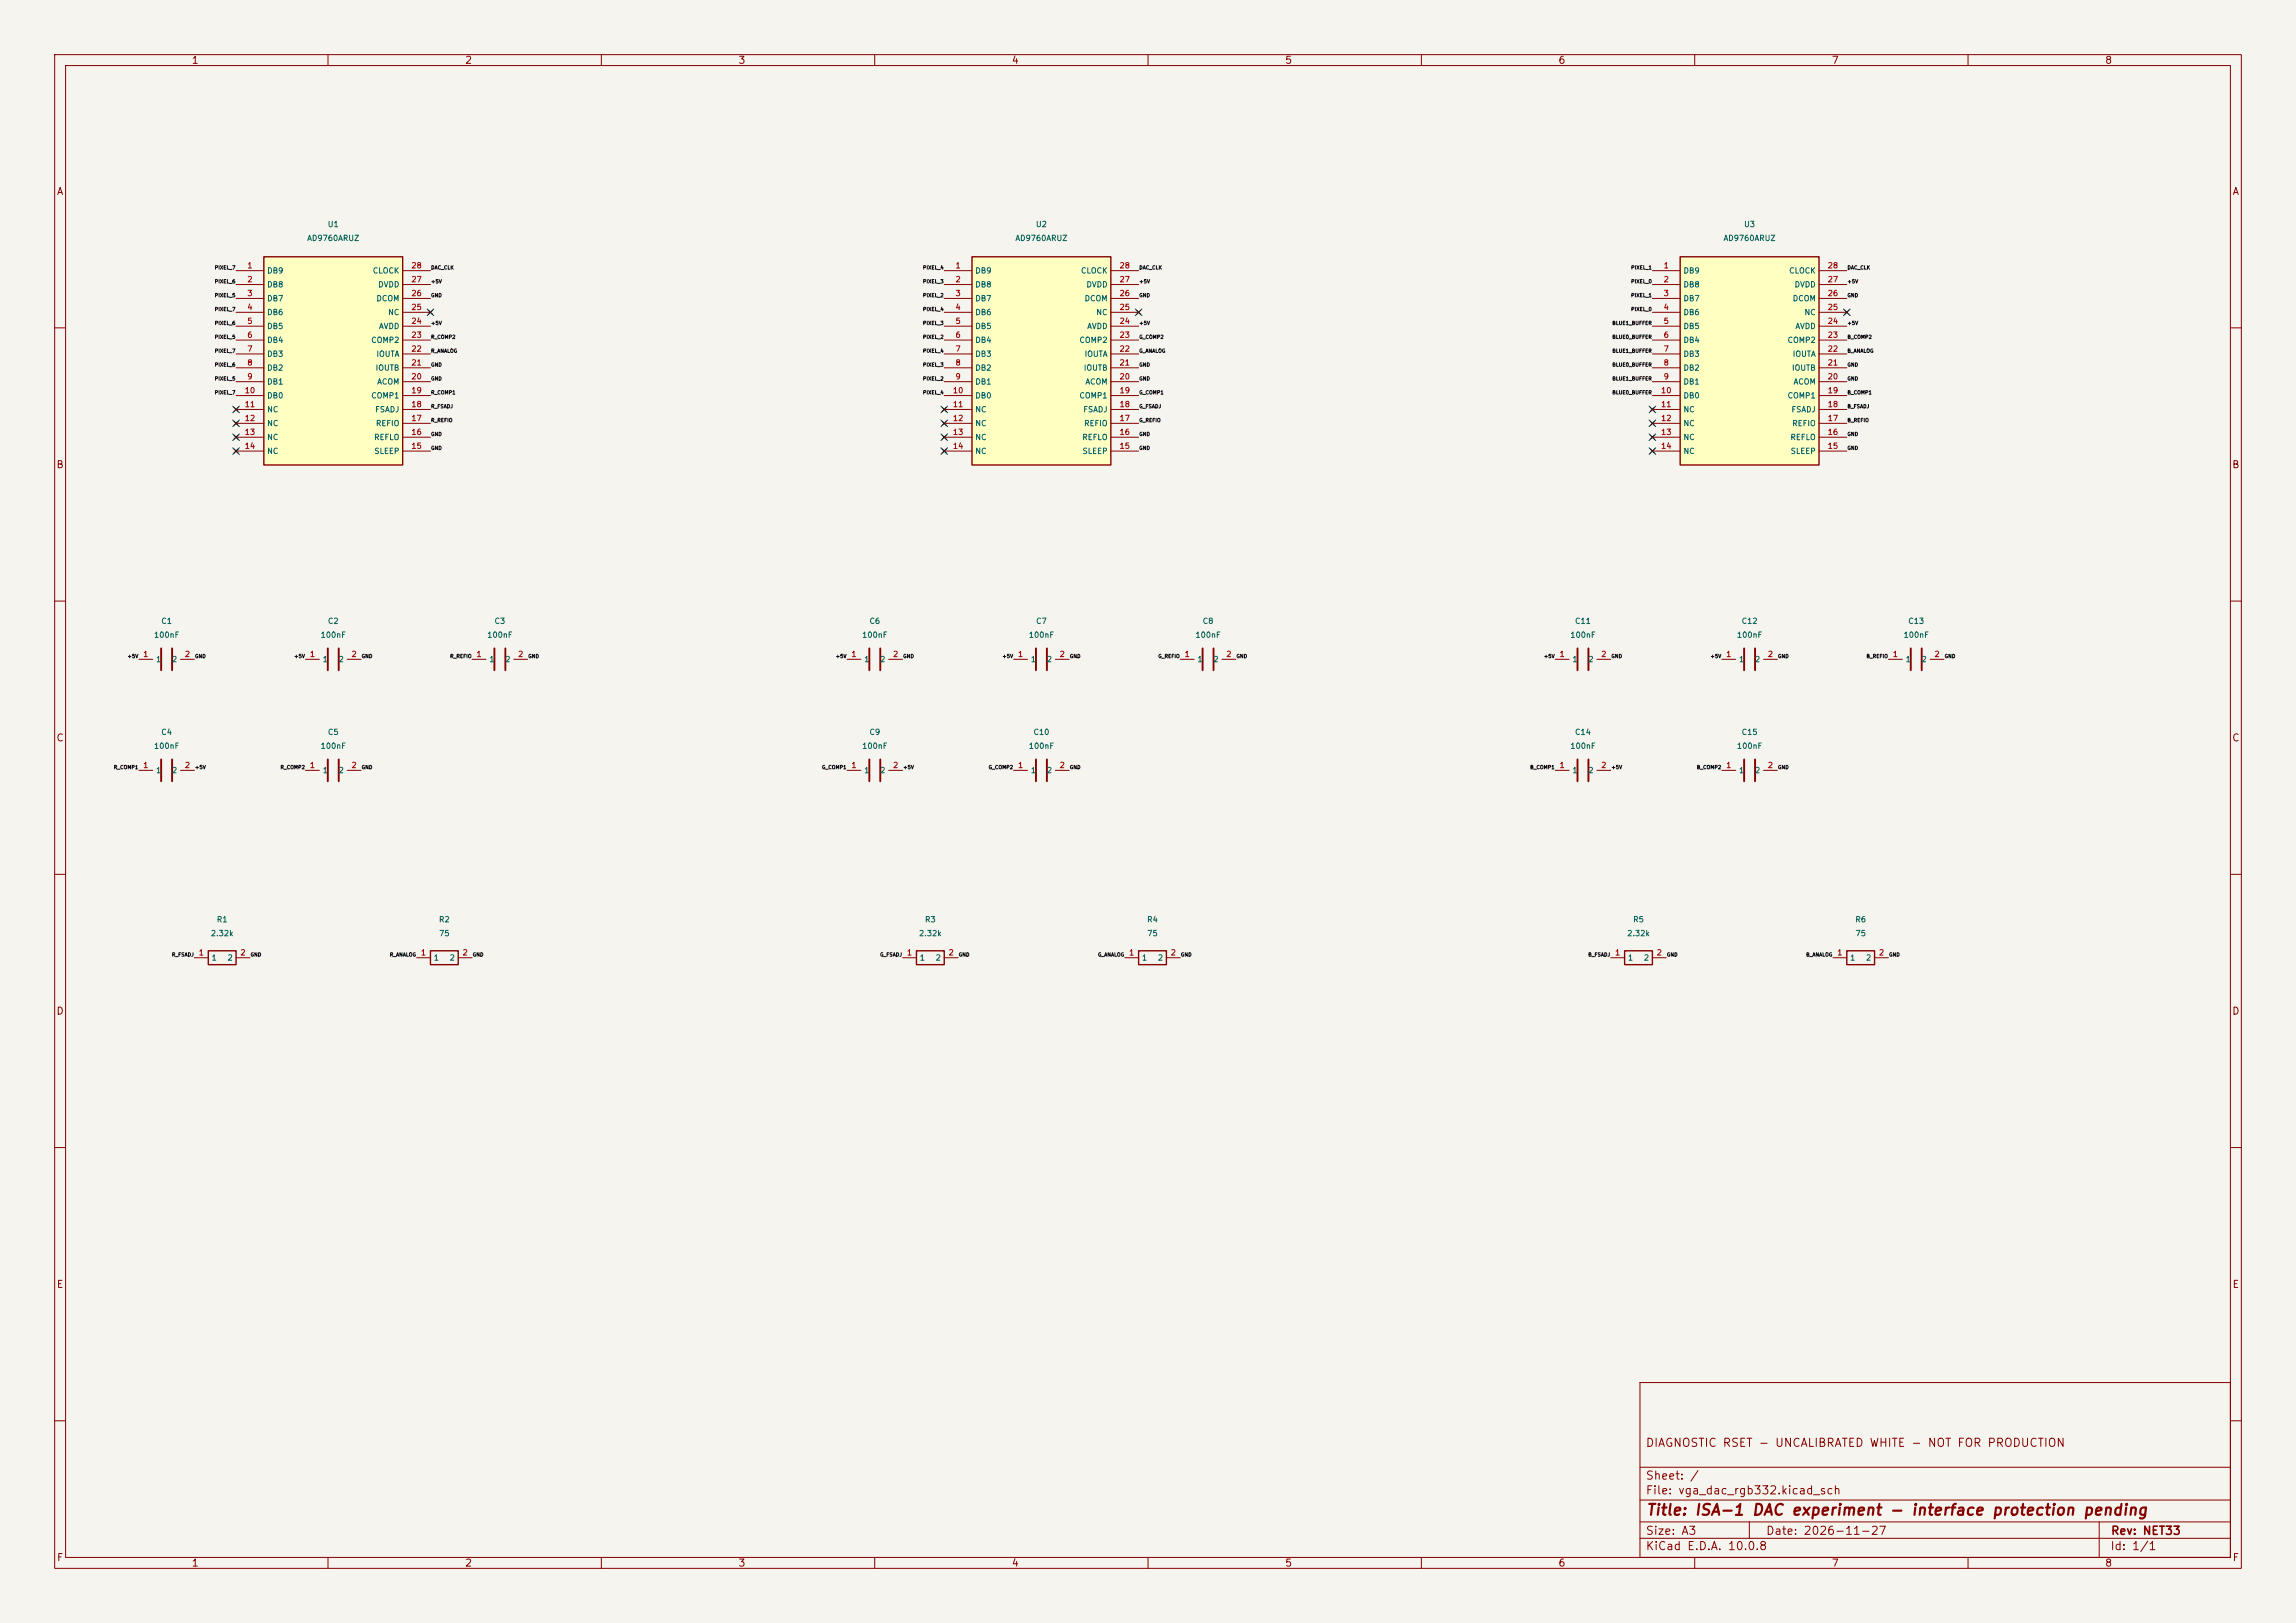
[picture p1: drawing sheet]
<svg xmlns="http://www.w3.org/2000/svg" width="420mm" height="297mm" viewBox="0 0 420 297" stroke-linecap="round" stroke-linejoin="round" font-family="sans-serif">
<defs><g id="words">
<text font-size="2" fill="#840000" x="301" y="277.8">Title: ISA-1 DAC experiment - interface protection pending</text>
<g font-size="1.5" fill="#840000">
<text x="300.9" y="265.1">DIAGNOSTIC RSET - UNCALIBRATED WHITE - NOT FOR PRODUCTION</text>
<text x="300.9" y="273.8">File: vga_dac_rgb332.kicad_sch</text>
<text x="300.9" y="271.1">Sheet: /</text>
<text x="300.9" y="281.2">Size: A3</text>
<text x="322.9" y="281.2">Date: 2026-11-27</text>
<text x="386" y="281.2">Rev: NET33</text>
<text x="300.9" y="284">KiCad E.D.A. 10.0.8</text>
<text x="385.9" y="284">Id: 1/1</text>
</g>
<g font-size="1.3" fill="#840000">
<text x="35" y="12">1</text>
<text x="85" y="12">2</text>
<text x="135" y="12">3</text>
<text x="185" y="12">4</text>
<text x="235" y="12">5</text>
<text x="285" y="12">6</text>
<text x="335" y="12">7</text>
<text x="385" y="12">8</text>
<text x="10.3" y="36">A</text>
<text x="408.3" y="36">A</text>
<text x="10.2" y="86">B</text>
<text x="408.2" y="86">B</text>
<text x="10.2" y="136">C</text>
<text x="408.2" y="136">C</text>
<text x="10.2" y="186">D</text>
<text x="408.2" y="186">D</text>
<text x="10.3" y="236">E</text>
<text x="408.3" y="236">E</text>
<text x="10.3" y="286">F</text>
<text x="35" y="287">1</text>
<text x="85" y="287">2</text>
<text x="135" y="287">3</text>
<text x="185" y="287">4</text>
<text x="235" y="287">5</text>
<text x="285" y="287">6</text>
<text x="335" y="287">7</text>
<text x="385" y="287">8</text>
<text x="408.3" y="286">F</text>
</g>
<g font-size="1" fill="#006464">
<text x="59.9" y="41.8">U1</text>
<text x="189.4" y="41.8">U2</text>
<text x="318.9" y="41.8">U3</text>
<text x="56.1" y="44.3">AD9760ARUZ</text>
<text x="185.6" y="44.3">AD9760ARUZ</text>
<text x="315.2" y="44.3">AD9760ARUZ</text>
<text x="48.8" y="50.3">DB9</text>
<text x="48.8" y="52.8">DB8</text>
<text x="68.1" y="50.3">CLOCK</text>
<text x="69.1" y="52.8">DVDD</text>
<text x="178.3" y="50.3">DB9</text>
<text x="178.3" y="52.8">DB8</text>
<text x="197.6" y="50.3">CLOCK</text>
<text x="198.6" y="52.8">DVDD</text>
<text x="307.8" y="50.3">DB9</text>
<text x="307.8" y="52.8">DB8</text>
<text x="327.2" y="50.3">CLOCK</text>
<text x="328.2" y="52.8">DVDD</text>
<text x="48.8" y="55.4">DB7</text>
<text x="48.8" y="57.9">DB6</text>
<text x="68.8" y="55.4">DCOM</text>
<text x="70.9" y="57.9">NC</text>
<text x="178.3" y="55.4">DB7</text>
<text x="178.3" y="57.9">DB6</text>
<text x="198.3" y="55.4">DCOM</text>
<text x="200.4" y="57.9">NC</text>
<text x="307.8" y="55.4">DB7</text>
<text x="307.8" y="57.9">DB6</text>
<text x="327.8" y="55.4">DCOM</text>
<text x="330" y="57.9">NC</text>
<text x="48.8" y="60.4">DB5</text>
<text x="48.8" y="63">DB4</text>
<text x="48.8" y="65.5">DB3</text>
<text x="67.8" y="63">COMP2</text>
<text x="68.8" y="65.5">IOUTA</text>
<text x="69.2" y="60.4">AVDD</text>
<text x="178.3" y="60.4">DB5</text>
<text x="178.3" y="63">DB4</text>
<text x="178.3" y="65.5">DB3</text>
<text x="197.3" y="63">COMP2</text>
<text x="198.3" y="65.5">IOUTA</text>
<text x="198.8" y="60.4">AVDD</text>
<text x="307.8" y="60.4">DB5</text>
<text x="307.8" y="63">DB4</text>
<text x="307.8" y="65.5">DB3</text>
<text x="326.9" y="63">COMP2</text>
<text x="327.8" y="65.5">IOUTA</text>
<text x="328.3" y="60.4">AVDD</text>
<text x="48.8" y="68.1">DB2</text>
<text x="48.8" y="70.6">DB1</text>
<text x="68.6" y="68.1">IOUTB</text>
<text x="68.9" y="70.6">ACOM</text>
<text x="178.3" y="68.1">DB2</text>
<text x="178.3" y="70.6">DB1</text>
<text x="198.2" y="68.1">IOUTB</text>
<text x="198.4" y="70.6">ACOM</text>
<text x="307.8" y="68.1">DB2</text>
<text x="307.8" y="70.6">DB1</text>
<text x="327.7" y="68.1">IOUTB</text>
<text x="328" y="70.6">ACOM</text>
<text x="48.8" y="73.1">DB0</text>
<text x="48.8" y="75.7">NC</text>
<text x="67.8" y="73.1">COMP1</text>
<text x="68.5" y="75.7">FSADJ</text>
<text x="178.3" y="73.1">DB0</text>
<text x="178.3" y="75.7">NC</text>
<text x="197.3" y="73.1">COMP1</text>
<text x="198.1" y="75.7">FSADJ</text>
<text x="307.8" y="73.1">DB0</text>
<text x="307.8" y="75.7">NC</text>
<text x="326.9" y="73.1">COMP1</text>
<text x="327.6" y="75.7">FSADJ</text>
<text x="48.8" y="78.2">NC</text>
<text x="48.8" y="80.8">NC</text>
<text x="48.8" y="83.3">NC</text>
<text x="68.3" y="80.8">REFLO</text>
<text x="68.4" y="83.3">SLEEP</text>
<text x="68.7" y="78.2">REFIO</text>
<text x="178.3" y="78.2">NC</text>
<text x="178.3" y="80.8">NC</text>
<text x="178.3" y="83.3">NC</text>
<text x="197.9" y="80.8">REFLO</text>
<text x="197.9" y="83.3">SLEEP</text>
<text x="198.2" y="78.2">REFIO</text>
<text x="307.8" y="78.2">NC</text>
<text x="307.8" y="80.8">NC</text>
<text x="307.8" y="83.3">NC</text>
<text x="327.4" y="80.8">REFLO</text>
<text x="327.5" y="83.3">SLEEP</text>
<text x="327.7" y="78.2">REFIO</text>
<text x="28.1" y="116.9">100nF</text>
<text x="29.4" y="114.4">C1</text>
<text x="58.6" y="116.9">100nF</text>
<text x="59.9" y="114.4">C2</text>
<text x="89" y="116.9">100nF</text>
<text x="90.4" y="114.4">C3</text>
<text x="157.6" y="116.9">100nF</text>
<text x="158.9" y="114.4">C6</text>
<text x="188.1" y="116.9">100nF</text>
<text x="189.4" y="114.4">C7</text>
<text x="218.6" y="116.9">100nF</text>
<text x="219.9" y="114.4">C8</text>
<text x="287.2" y="116.9">100nF</text>
<text x="288" y="114.4">C11</text>
<text x="317.6" y="116.9">100nF</text>
<text x="318.5" y="114.4">C12</text>
<text x="348.1" y="116.9">100nF</text>
<text x="349" y="114.4">C13</text>
<text x="28.4" y="121.4">1</text>
<text x="31.4" y="121.4">2</text>
<text x="58.9" y="121.4">1</text>
<text x="61.8" y="121.4">2</text>
<text x="89.4" y="121.4">1</text>
<text x="92.3" y="121.4">2</text>
<text x="158" y="121.4">1</text>
<text x="160.9" y="121.4">2</text>
<text x="188.5" y="121.4">1</text>
<text x="191.4" y="121.4">2</text>
<text x="218.9" y="121.4">1</text>
<text x="221.9" y="121.4">2</text>
<text x="287.5" y="121.4">1</text>
<text x="290.4" y="121.4">2</text>
<text x="318" y="121.4">1</text>
<text x="320.9" y="121.4">2</text>
<text x="348.5" y="121.4">1</text>
<text x="351.4" y="121.4">2</text>
<text x="28.1" y="137.3">100nF</text>
<text x="29.4" y="134.7">C4</text>
<text x="58.6" y="137.3">100nF</text>
<text x="59.9" y="134.7">C5</text>
<text x="157.6" y="137.3">100nF</text>
<text x="158.9" y="134.7">C9</text>
<text x="188.1" y="137.3">100nF</text>
<text x="188.9" y="134.7">C10</text>
<text x="287.2" y="137.3">100nF</text>
<text x="288" y="134.7">C14</text>
<text x="317.6" y="137.3">100nF</text>
<text x="318.5" y="134.7">C15</text>
<text x="28.4" y="141.7">1</text>
<text x="31.4" y="141.7">2</text>
<text x="58.9" y="141.7">1</text>
<text x="61.8" y="141.7">2</text>
<text x="158" y="141.7">1</text>
<text x="160.9" y="141.7">2</text>
<text x="188.5" y="141.7">1</text>
<text x="191.4" y="141.7">2</text>
<text x="287.5" y="141.7">1</text>
<text x="290.4" y="141.7">2</text>
<text x="318" y="141.7">1</text>
<text x="320.9" y="141.7">2</text>
<text x="38.5" y="171.6">2.32k</text>
<text x="39.6" y="169">R1</text>
<text x="80.2" y="169">R2</text>
<text x="80.2" y="171.6">75</text>
<text x="168" y="171.6">2.32k</text>
<text x="169.1" y="169">R3</text>
<text x="209.7" y="169">R4</text>
<text x="209.8" y="171.6">75</text>
<text x="297.5" y="171.6">2.32k</text>
<text x="298.6" y="169">R5</text>
<text x="339.3" y="169">R6</text>
<text x="339.3" y="171.6">75</text>
<text x="38.6" y="176">1</text>
<text x="41.5" y="176">2</text>
<text x="79.2" y="176">1</text>
<text x="82.2" y="176">2</text>
<text x="168.1" y="176">1</text>
<text x="171.1" y="176">2</text>
<text x="208.8" y="176">1</text>
<text x="211.7" y="176">2</text>
<text x="297.7" y="176">1</text>
<text x="300.6" y="176">2</text>
<text x="338.3" y="176">1</text>
<text x="341.2" y="176">2</text>
</g>
<g font-size="1" fill="#a90000">
<text x="45.1" y="49.3">1</text>
<text x="45.1" y="51.9">2</text>
<text x="75.1" y="51.9">27</text>
<text x="75.1" y="49.3">28</text>
<text x="174.7" y="49.3">1</text>
<text x="174.7" y="51.9">2</text>
<text x="204.7" y="51.9">27</text>
<text x="204.7" y="49.3">28</text>
<text x="304.2" y="49.3">1</text>
<text x="304.2" y="51.9">2</text>
<text x="334.2" y="51.9">27</text>
<text x="334.2" y="49.3">28</text>
<text x="45.1" y="54.4">3</text>
<text x="45.1" y="57">4</text>
<text x="45.1" y="59.5">5</text>
<text x="75.1" y="59.5">24</text>
<text x="75.1" y="57">25</text>
<text x="75.1" y="54.4">26</text>
<text x="174.7" y="54.4">3</text>
<text x="174.7" y="57">4</text>
<text x="174.7" y="59.5">5</text>
<text x="204.7" y="59.5">24</text>
<text x="204.7" y="57">25</text>
<text x="204.7" y="54.4">26</text>
<text x="304.2" y="54.4">3</text>
<text x="304.2" y="57">4</text>
<text x="304.2" y="59.5">5</text>
<text x="334.2" y="59.5">24</text>
<text x="334.2" y="57">25</text>
<text x="334.2" y="54.4">26</text>
<text x="45.1" y="62">6</text>
<text x="45.1" y="64.6">7</text>
<text x="75.1" y="64.6">22</text>
<text x="75.1" y="62">23</text>
<text x="174.7" y="62">6</text>
<text x="174.7" y="64.6">7</text>
<text x="204.7" y="64.6">22</text>
<text x="204.7" y="62">23</text>
<text x="304.2" y="62">6</text>
<text x="304.2" y="64.6">7</text>
<text x="334.2" y="64.6">22</text>
<text x="334.2" y="62">23</text>
<text x="45.1" y="67.1">8</text>
<text x="45.1" y="69.7">9</text>
<text x="75.1" y="69.7">20</text>
<text x="75.1" y="67.1">21</text>
<text x="174.7" y="67.1">8</text>
<text x="174.7" y="69.7">9</text>
<text x="204.7" y="69.7">20</text>
<text x="204.7" y="67.1">21</text>
<text x="304.2" y="67.1">8</text>
<text x="304.2" y="69.7">9</text>
<text x="334.2" y="69.7">20</text>
<text x="334.2" y="67.1">21</text>
<text x="44.7" y="72.2">10</text>
<text x="44.7" y="74.7">11</text>
<text x="44.7" y="77.3">12</text>
<text x="75.1" y="77.3">17</text>
<text x="75.1" y="74.7">18</text>
<text x="75.1" y="72.2">19</text>
<text x="174.2" y="72.2">10</text>
<text x="174.2" y="74.7">11</text>
<text x="174.2" y="77.3">12</text>
<text x="204.7" y="77.3">17</text>
<text x="204.7" y="74.7">18</text>
<text x="204.7" y="72.2">19</text>
<text x="303.7" y="72.2">10</text>
<text x="303.7" y="74.7">11</text>
<text x="303.7" y="77.3">12</text>
<text x="334.2" y="77.3">17</text>
<text x="334.2" y="74.7">18</text>
<text x="334.2" y="72.2">19</text>
<text x="44.7" y="79.8">13</text>
<text x="44.7" y="82.4">14</text>
<text x="75.1" y="82.4">15</text>
<text x="75.1" y="79.8">16</text>
<text x="174.2" y="79.8">13</text>
<text x="174.2" y="82.4">14</text>
<text x="204.7" y="82.4">15</text>
<text x="204.7" y="79.8">16</text>
<text x="303.7" y="79.8">13</text>
<text x="303.7" y="82.4">14</text>
<text x="334.2" y="82.4">15</text>
<text x="334.2" y="79.8">16</text>
<text x="26.1" y="120.5">1</text>
<text x="33.7" y="120.5">2</text>
<text x="56.6" y="120.5">1</text>
<text x="64.2" y="120.5">2</text>
<text x="87.1" y="120.5">1</text>
<text x="94.7" y="120.5">2</text>
<text x="155.6" y="120.5">1</text>
<text x="163.3" y="120.5">2</text>
<text x="186.1" y="120.5">1</text>
<text x="193.7" y="120.5">2</text>
<text x="216.6" y="120.5">1</text>
<text x="224.2" y="120.5">2</text>
<text x="285.2" y="120.5">1</text>
<text x="292.8" y="120.5">2</text>
<text x="315.7" y="120.5">1</text>
<text x="323.3" y="120.5">2</text>
<text x="346.1" y="120.5">1</text>
<text x="353.8" y="120.5">2</text>
<text x="26.1" y="140.8">1</text>
<text x="33.7" y="140.8">2</text>
<text x="56.6" y="140.8">1</text>
<text x="64.2" y="140.8">2</text>
<text x="155.6" y="140.8">1</text>
<text x="163.3" y="140.8">2</text>
<text x="186.1" y="140.8">1</text>
<text x="193.7" y="140.8">2</text>
<text x="285.2" y="140.8">1</text>
<text x="292.8" y="140.8">2</text>
<text x="315.7" y="140.8">1</text>
<text x="323.3" y="140.8">2</text>
<text x="36.3" y="175.1">1</text>
<text x="43.9" y="175.1">2</text>
<text x="76.9" y="175.1">1</text>
<text x="84.5" y="175.1">2</text>
<text x="165.8" y="175.1">1</text>
<text x="173.4" y="175.1">2</text>
<text x="206.4" y="175.1">1</text>
<text x="214.1" y="175.1">2</text>
<text x="295.3" y="175.1">1</text>
<text x="303" y="175.1">2</text>
<text x="336" y="175.1">1</text>
<text x="343.6" y="175.1">2</text>
</g>
<g font-size=".7" fill="#0f0f0f">
<text x="39.2" y="52">PIXEL_6</text>
<text x="39.2" y="49.5">PIXEL_7</text>
<text x="78.8" y="49.5">DAC_CLK</text>
<text x="78.8" y="52">+5V</text>
<text x="168.7" y="49.5">PIXEL_4</text>
<text x="168.7" y="52">PIXEL_3</text>
<text x="208.3" y="49.5">DAC_CLK</text>
<text x="208.3" y="52">+5V</text>
<text x="298.3" y="52">PIXEL_0</text>
<text x="298.3" y="49.5">PIXEL_1</text>
<text x="337.9" y="52">+5V</text>
<text x="337.9" y="49.5">DAC_CLK</text>
<text x="39.2" y="59.6">PIXEL_6</text>
<text x="39.2" y="57.1">PIXEL_7</text>
<text x="39.2" y="54.5">PIXEL_5</text>
<text x="78.8" y="54.5">GND</text>
<text x="78.8" y="59.6">+5V</text>
<text x="168.7" y="57.1">PIXEL_4</text>
<text x="168.7" y="59.6">PIXEL_3</text>
<text x="168.7" y="54.5">PIXEL_2</text>
<text x="208.3" y="54.5">GND</text>
<text x="208.3" y="59.6">+5V</text>
<text x="294.9" y="59.6">BLUE1_BUFFER</text>
<text x="298.3" y="54.5">PIXEL_1</text>
<text x="298.3" y="57.1">PIXEL_0</text>
<text x="337.9" y="59.6">+5V</text>
<text x="337.9" y="54.5">GND</text>
<text x="39.2" y="64.7">PIXEL_7</text>
<text x="39.2" y="62.2">PIXEL_5</text>
<text x="78.8" y="62.2">R_COMP2</text>
<text x="78.8" y="64.7">R_ANALOG</text>
<text x="168.7" y="64.7">PIXEL_4</text>
<text x="168.7" y="62.2">PIXEL_2</text>
<text x="208.3" y="62.2">G_COMP2</text>
<text x="208.3" y="64.7">G_ANALOG</text>
<text x="294.9" y="64.7">BLUE1_BUFFER</text>
<text x="294.9" y="62.2">BLUE0_BUFFER</text>
<text x="337.9" y="62.2">B_COMP2</text>
<text x="337.9" y="64.7">B_ANALOG</text>
<text x="39.2" y="67.2">PIXEL_6</text>
<text x="39.2" y="69.8">PIXEL_5</text>
<text x="78.8" y="67.2">GND</text>
<text x="78.8" y="69.8">GND</text>
<text x="168.7" y="67.2">PIXEL_3</text>
<text x="168.7" y="69.8">PIXEL_2</text>
<text x="208.3" y="67.2">GND</text>
<text x="208.3" y="69.8">GND</text>
<text x="294.9" y="69.8">BLUE1_BUFFER</text>
<text x="294.9" y="67.2">BLUE0_BUFFER</text>
<text x="337.9" y="67.2">GND</text>
<text x="337.9" y="69.8">GND</text>
<text x="39.2" y="72.3">PIXEL_7</text>
<text x="78.8" y="74.9">R_FSADJ</text>
<text x="78.8" y="77.4">R_REFIO</text>
<text x="78.8" y="72.3">R_COMP1</text>
<text x="168.7" y="72.3">PIXEL_4</text>
<text x="208.3" y="74.9">G_FSADJ</text>
<text x="208.3" y="77.4">G_REFIO</text>
<text x="208.3" y="72.3">G_COMP1</text>
<text x="294.9" y="72.3">BLUE0_BUFFER</text>
<text x="337.9" y="72.3">B_COMP1</text>
<text x="337.9" y="74.9">B_FSADJ</text>
<text x="337.9" y="77.4">B_REFIO</text>
<text x="78.8" y="79.9">GND</text>
<text x="78.8" y="82.5">GND</text>
<text x="208.3" y="82.5">GND</text>
<text x="208.3" y="79.9">GND</text>
<text x="337.9" y="79.9">GND</text>
<text x="337.9" y="82.5">GND</text>
<text x="23.3" y="120.6">+5V</text>
<text x="35.6" y="120.6">GND</text>
<text x="53.7" y="120.6">+5V</text>
<text x="66.1" y="120.6">GND</text>
<text x="82.3" y="120.6">R_REFIO</text>
<text x="96.6" y="120.6">GND</text>
<text x="152.8" y="120.6">+5V</text>
<text x="165.1" y="120.6">GND</text>
<text x="183.3" y="120.6">+5V</text>
<text x="195.6" y="120.6">GND</text>
<text x="211.8" y="120.6">G_REFIO</text>
<text x="226.1" y="120.6">GND</text>
<text x="282.3" y="120.6">+5V</text>
<text x="294.7" y="120.6">GND</text>
<text x="312.8" y="120.6">+5V</text>
<text x="325.2" y="120.6">GND</text>
<text x="341.3" y="120.6">B_REFIO</text>
<text x="355.6" y="120.6">GND</text>
<text x="20.7" y="140.9">R_COMP1</text>
<text x="35.6" y="140.9">+5V</text>
<text x="51.2" y="140.9">R_COMP2</text>
<text x="66.1" y="140.9">GND</text>
<text x="150.3" y="140.9">G_COMP1</text>
<text x="165.1" y="140.9">+5V</text>
<text x="180.8" y="140.9">G_COMP2</text>
<text x="195.6" y="140.9">GND</text>
<text x="279.8" y="140.9">B_COMP1</text>
<text x="294.7" y="140.9">+5V</text>
<text x="310.3" y="140.9">B_COMP2</text>
<text x="325.2" y="140.9">GND</text>
<text x="31.4" y="175.2">R_FSADJ</text>
<text x="45.8" y="175.2">GND</text>
<text x="71.2" y="175.2">R_ANALOG</text>
<text x="86.4" y="175.2">GND</text>
<text x="160.9" y="175.2">G_FSADJ</text>
<text x="175.3" y="175.2">GND</text>
<text x="200.8" y="175.2">G_ANALOG</text>
<text x="215.9" y="175.2">GND</text>
<text x="290.5" y="175.2">B_FSADJ</text>
<text x="304.8" y="175.2">GND</text>
<text x="330.3" y="175.2">B_ANALOG</text>
<text x="345.5" y="175.2">GND</text>
</g>
</g></defs>
<path d="M0 0h420v297h-420z" fill="#f5f4ef" stroke="#f5f4ef" stroke-width=".18"/>
<g fill="none" stroke="#840000" stroke-width=".18">
<path d="M10 10h400v277h-400zM12 12h396v273h-396zM60 10v2M110 10v2M160 10v2M210 10v2M260 10v2M310 10v2M360 10v2M10 60h2M408 60h2M10 110h2"/>
<path d="M408 110h2M345.4 120.7h2.6M353.1 120.7h2.5M10 160h2M408 160h2M76.2 175.3h2.5M83.8 175.3h2.6M10 210h2M408 210h2M300 253h108v32h-108zM10 260h2M300 278.5h108"/>
<path d="M300 274.5h108M300 268.5h108M320 278.5v3M384 278.5v6.5M408 260h2M60 285v2M110 285v2M160 285v2M210 285v2M260 285v2M300 281.5h108M310 285v2"/>
<path d="M360 285v2"/>
</g>
<path d="M78.7 174h5.1v2.5h-5.1z" fill="none" stroke="#840000" stroke-width=".25"/>
<path d="M349.5 118.7v3.9M351.5 118.7v3.9" fill="none" stroke="#840000" stroke-width=".35"/>
<path d="M307.3 47h25.4v38.1h-25.4z" fill="#ffffc2"/>
<path d="M307.3 47h25.4v38.1h-25.4zM38.1 174h5.1v2.5h-5.1zM337.8 174h5.1v2.5h-5.1z" fill="none" stroke="#840000" stroke-width=".25"/>
<g fill="none" stroke="#840000" stroke-width=".18">
<path d="M302.3 49.5h5M302.3 52.1h5M302.3 54.6h5M302.3 57.2h5M302.3 59.7h5M332.7 49.5h5.1M332.7 52.1h5.1M332.7 54.6h5.1M332.7 57.2h5.1M332.7 59.7h5.1M337.4 56.8l.8 .7M338.2 56.8l-.8 .7"/>
<path d="M301.9 74.5l.7 .8M301.9 77.1l.7 .8M301.9 79.6l.7 .8M302.3 62.2h5M302.3 64.8h5M302.3 67.3h5M302.3 69.9h5M302.3 72.4h5M302.3 74.9h5M302.3 77.5h5M302.6 74.5l-.7 .8M302.6 77.1l-.7 .8"/>
<path d="M302.6 79.6l-.7 .8M332.7 62.2h5.1M332.7 64.8h5.1M332.7 67.3h5.1M332.7 69.9h5.1M332.7 72.4h5.1M332.7 74.9h5.1M332.7 77.5h5.1M301.9 82.2l.7 .7M302.3 80h5M302.3 82.6h5M302.6 82.2l-.7 .7"/>
<path d="M332.7 80h5.1M332.7 82.6h5.1M25.4 120.7h2.5M33 120.7h2.6M55.9 120.7h2.5M63.5 120.7h2.5M86.4 120.7h2.5M94 120.7h2.5M25.4 141h2.5M33 141h2.6M55.9 141h2.5M63.5 141h2.5"/>
<path d="M35.6 175.3h2.5M43.2 175.3h2.5M335.3 175.3h2.5M342.9 175.3h2.5"/>
</g>
<path d="M29.5 118.7v3.9M31.5 118.7v3.9M60 118.7v3.9M62 118.7v3.9M90.4 118.7v3.9M92.4 118.7v3.9M29.5 139v4M31.5 139v4M60 139v4M62 139v4" fill="none" stroke="#840000" stroke-width=".35"/>
<path d="M177.8 47h25.4v38.1h-25.4z" fill="#ffffc2"/>
<path d="M177.8 47h25.4v38.1h-25.4zM167.6 174h5.1v2.5h-5.1zM208.3 174h5.1v2.5h-5.1z" fill="none" stroke="#840000" stroke-width=".25"/>
<g fill="none" stroke="#840000" stroke-width=".18">
<path d="M172.7 49.5h5.1M172.7 52.1h5.1M172.7 54.6h5.1M172.7 57.2h5.1M172.7 59.7h5.1M203.2 49.5h5.1M203.2 52.1h5.1M203.2 54.6h5.1M203.2 57.2h5.1M203.2 59.7h5.1M207.9 56.8l.8 .7M208.7 56.8l-.8 .7"/>
<path d="M172.3 74.5l.8 .8M172.3 77.1l.8 .8M172.3 79.6l.8 .8M172.7 62.2h5.1M172.7 64.8h5.1M172.7 67.3h5.1M172.7 69.9h5.1M172.7 72.4h5.1M172.7 74.9h5.1M172.7 77.5h5.1M173.1 74.5l-.8 .8M173.1 77.1l-.8 .8"/>
<path d="M173.1 79.6l-.8 .8M203.2 62.2h5.1M203.2 64.8h5.1M203.2 67.3h5.1M203.2 69.9h5.1M203.2 72.4h5.1M203.2 74.9h5.1M203.2 77.5h5.1M172.3 82.2l.8 .7M172.7 80h5.1M172.7 82.6h5.1M173.1 82.2l-.8 .7"/>
<path d="M203.2 80h5.1M203.2 82.6h5.1M154.9 120.7h2.6M162.6 120.7h2.5M185.4 120.7h2.6M193 120.7h2.6M215.9 120.7h2.5M223.5 120.7h2.6M284.5 120.7h2.5M292.1 120.7h2.5M154.9 141h2.6M162.6 141h2.5"/>
<path d="M185.4 141h2.6M193 141h2.6M165.1 175.3h2.5M172.7 175.3h2.6M205.7 175.3h2.6M213.4 175.3h2.5"/>
</g>
<path d="M159 118.7v3.9M161 118.7v3.9M189.5 118.7v3.9M191.5 118.7v3.9M220 118.7v3.9M222 118.7v3.9M288.6 118.7v3.9M290.6 118.7v3.9M159 139v4M161 139v4M189.5 139v4M191.5 139v4" fill="none" stroke="#840000" stroke-width=".35"/>
<path d="M48.3 47h25.4v38.1h-25.4z" fill="#ffffc2"/>
<path d="M48.3 47h25.4v38.1h-25.4zM297.2 174h5.1v2.5h-5.1z" fill="none" stroke="#840000" stroke-width=".25"/>
<g fill="none" stroke="#840000" stroke-width=".18">
<path d="M43.2 49.5h5.1M43.2 52.1h5.1M43.2 54.6h5.1M43.2 57.2h5.1M43.2 59.7h5.1M73.7 49.5h5M73.7 52.1h5M73.7 54.6h5M73.7 57.2h5M73.7 59.7h5M78.4 56.8l.7 .7M79.1 56.8l-.7 .7"/>
<path d="M42.8 74.5l.8 .8M42.8 77.1l.8 .8M42.8 79.6l.8 .8M43.2 62.2h5.1M43.2 64.8h5.1M43.2 67.3h5.1M43.2 69.9h5.1M43.2 72.4h5.1M43.2 74.9h5.1M43.2 77.5h5.1M43.6 74.5l-.8 .8M43.6 77.1l-.8 .8"/>
<path d="M43.6 79.6l-.8 .8M73.7 62.2h5M73.7 64.8h5M73.7 67.3h5M73.7 69.9h5M73.7 72.4h5M73.7 74.9h5M73.7 77.5h5M42.8 82.2l.8 .7M43.2 80h5.1M43.2 82.6h5.1M43.6 82.2l-.8 .7"/>
<path d="M73.7 80h5M73.7 82.6h5M315 120.7h2.5M322.6 120.7h2.5M284.5 141h2.5M292.1 141h2.5M315 141h2.5M322.6 141h2.5M294.6 175.3h2.6M302.3 175.3h2.5"/>
</g>
<path d="M319 118.7v3.9M321 118.7v3.9M288.6 139v4M290.6 139v4M319 139v4M321 139v4" fill="none" stroke="#840000" stroke-width=".35"/>
<g fill="none" stroke="#000084" stroke-width=".18">
<path d="M78.1 56.5l1.2 1.3M79.3 56.5l-1.2 1.3M207.7 56.5l1.2 1.3M208.9 56.5l-1.2 1.3M337.2 56.5l1.2 1.3M338.4 56.5l-1.2 1.3M42.6 74.3l1.2 1.2M42.6 76.9l1.2 1.2M42.6 79.4l1.2 1.2M43.8 74.3l-1.2 1.2M43.8 76.9l-1.2 1.2M43.8 79.4l-1.2 1.2"/>
<path d="M172.1 74.3l1.2 1.2M172.1 76.9l1.2 1.2M172.1 79.4l1.2 1.2M173.3 74.3l-1.2 1.2M173.3 76.9l-1.2 1.2M173.3 79.4l-1.2 1.2M301.7 76.9l1.2 1.2M301.7 74.3l1.2 1.2M301.7 79.4l1.2 1.2M302.9 76.9l-1.2 1.2M302.9 74.3l-1.2 1.2M302.9 79.4l-1.2 1.2"/>
<path d="M42.6 81.9l1.2 1.3M43.8 81.9l-1.2 1.3M172.1 81.9l1.2 1.3M173.3 81.9l-1.2 1.3M301.7 81.9l1.2 1.3M302.9 81.9l-1.2 1.3"/>
</g>
<use href="#words"/>
</svg>
